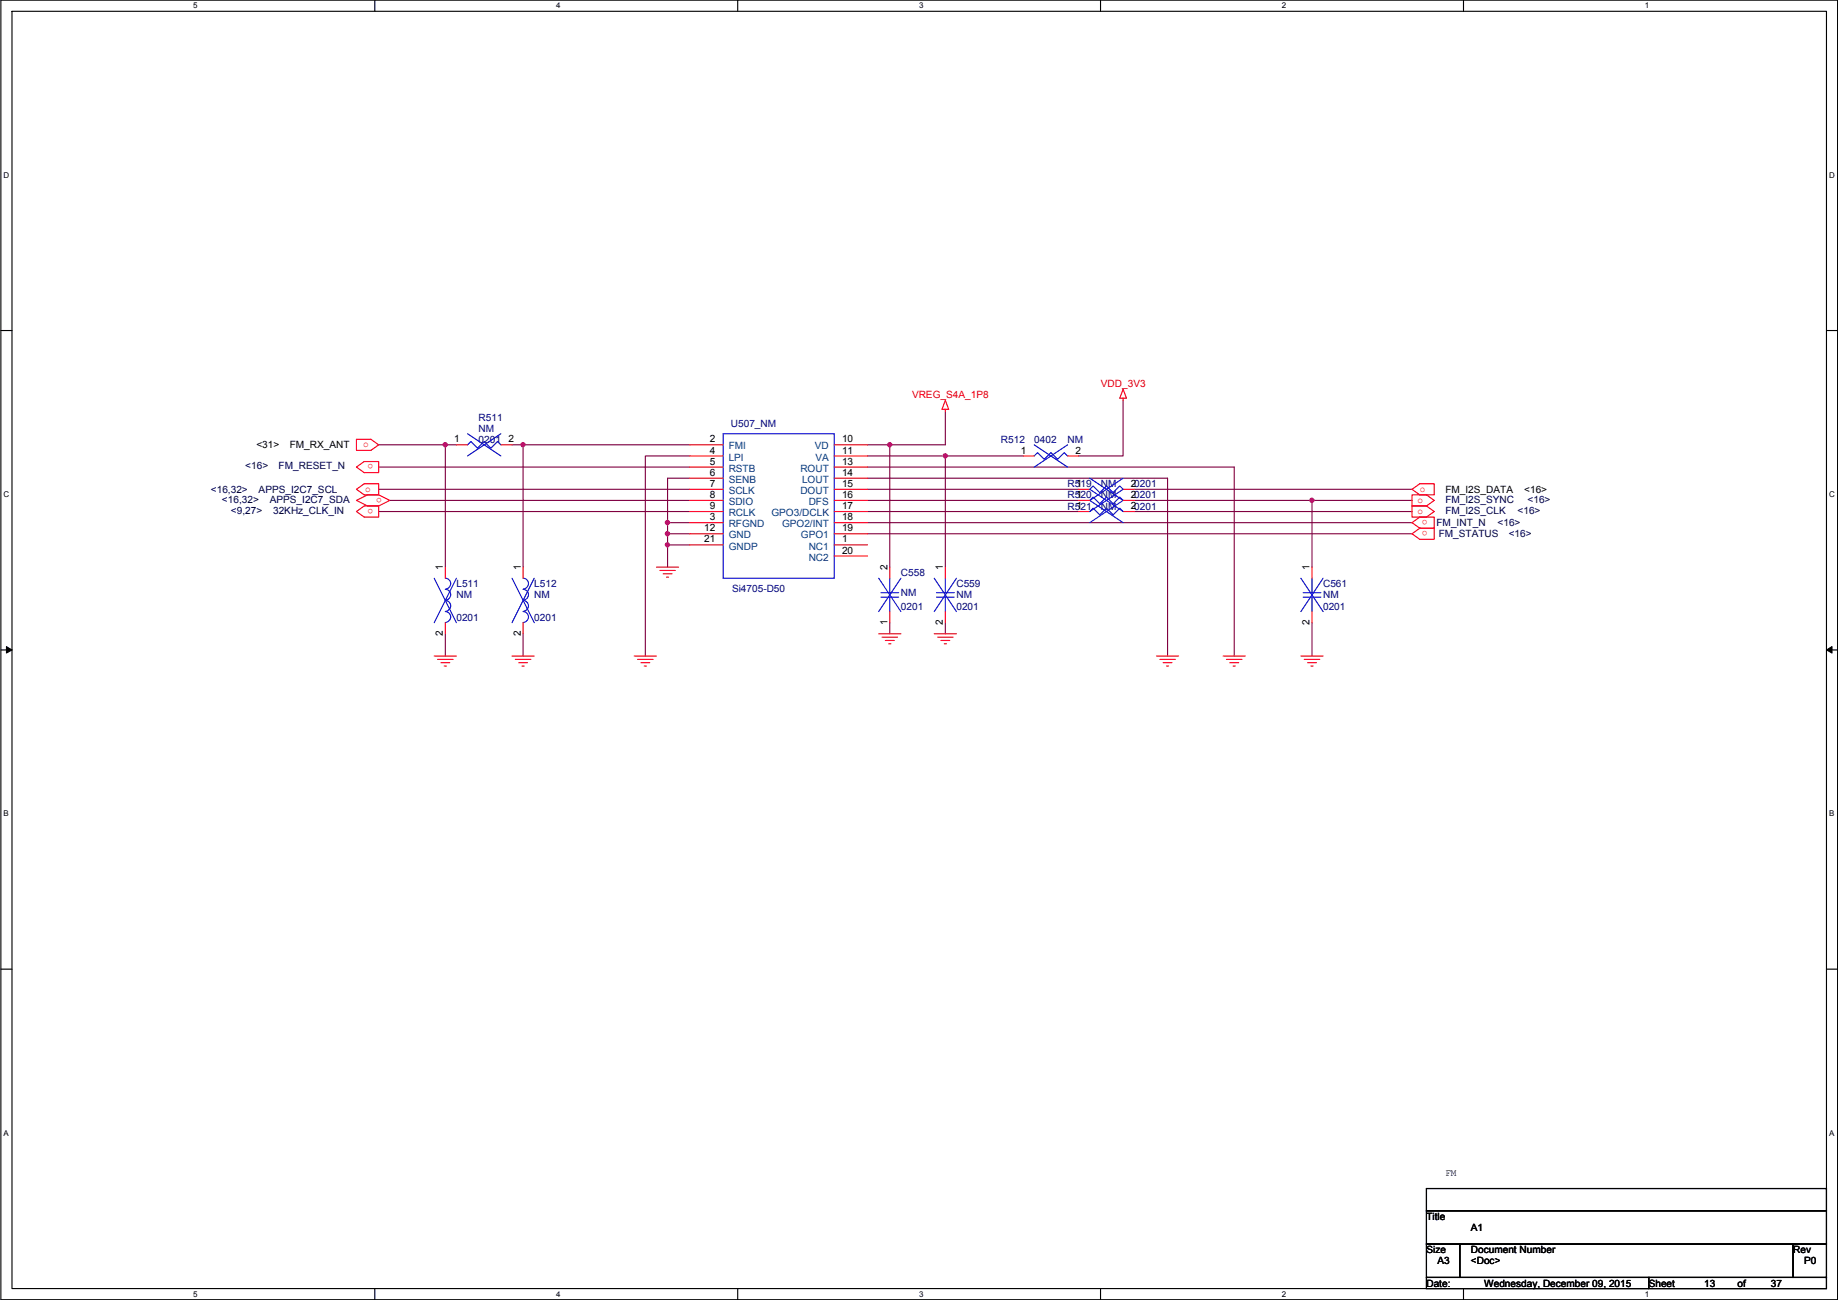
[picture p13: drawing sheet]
<svg xmlns="http://www.w3.org/2000/svg" width="420mm" height="297mm" viewBox="0 0 420 297" stroke-linecap="round" stroke-linejoin="round" font-family="sans-serif">
<defs><g id="words">
<g font-size="2.3" fill="#f00">
<text x="251.7" y="88.5">VDD_3V3</text>
<text x="208.5" y="91">VREG_S4A_1P8</text>
<text x="83" y="102.2">o</text>
<text x="85.3" y="106.1" transform="rotate(180 85.3 106.1)">o</text>
<text x="83.5" y="112.4">o</text>
<text x="87.3" y="113.7" transform="rotate(180 87.3 113.7)">o</text>
<text x="324.6" y="112.4">o</text>
<text x="85.3" y="116.2" transform="rotate(180 85.3 116.2)">o</text>
<text x="324.1" y="114.9">o</text>
<text x="324.1" y="117.5">o</text>
<text x="326.3" y="118.8" transform="rotate(180 326.3 118.8)">o</text>
<text x="326.3" y="121.3" transform="rotate(180 326.3 121.3)">o</text>
</g>
<g font-size="2.3">
<text x="103.8" y="101.1">1</text>
<text x="116.3" y="101.1">2</text>
<text x="162.3" y="101.1">2</text>
<text x="192.5" y="101.1">10</text>
<text x="58.6" y="102.4">&lt;31&gt;</text>
<text x="66.2" y="102.4">FM_RX_ANT</text>
<text x="162.3" y="103.6">4</text>
<text x="162.3" y="106.2">5</text>
<text x="192.5" y="103.6">11</text>
<text x="192.5" y="106.2">13</text>
<text x="233.4" y="103.6">1</text>
<text x="245.8" y="103.6">2</text>
<text x="162.3" y="108.7">6</text>
<text x="162.3" y="111.3">7</text>
<text x="162.3" y="113.8">8</text>
<text x="192.5" y="108.7">14</text>
<text x="192.5" y="111.3">15</text>
<text x="192.5" y="113.8">16</text>
<text x="246.1" y="111.3">1</text>
<text x="246.1" y="113.8">1</text>
<text x="258.5" y="111.3">20201</text>
<text x="258.5" y="113.8">20201</text>
<text x="330.4" y="112.6">FM_I2S_DATA</text>
<text x="348.4" y="112.6">&lt;16&gt;</text>
<text x="162.3" y="116.3">9</text>
<text x="162.3" y="118.9">3</text>
<text x="192.5" y="116.3">17</text>
<text x="192.5" y="118.9">18</text>
<text x="246.1" y="116.3">1</text>
<text x="258.5" y="116.3">20201</text>
<text x="161" y="121.4">12</text>
<text x="161" y="124">21</text>
<text x="192.5" y="121.4">19</text>
<text x="192.5" y="124">1</text>
<text x="101.3" y="130.3" transform="rotate(-90 101.3 130.3)">1</text>
<text x="119" y="130.3" transform="rotate(-90 119 130.3)">1</text>
<text x="192.5" y="126.5">20</text>
<text x="202.9" y="130.3" transform="rotate(-90 202.9 130.3)">2</text>
<text x="215.6" y="130.3" transform="rotate(-90 215.6 130.3)">1</text>
<text x="299.4" y="130.3" transform="rotate(-90 299.4 130.3)">1</text>
<text x="202.9" y="142.8" transform="rotate(-90 202.9 142.8)">1</text>
<text x="215.6" y="142.8" transform="rotate(-90 215.6 142.8)">2</text>
<text x="299.4" y="142.8" transform="rotate(-90 299.4 142.8)">2</text>
<text x="101.3" y="145.3" transform="rotate(-90 101.3 145.3)">2</text>
<text x="119" y="145.3" transform="rotate(-90 119 145.3)">2</text>
<text x="330.4" y="268.6">FM</text>
<text x="326.1" y="278.7">Title</text>
<text x="336.2" y="281.3">A1</text>
<text x="326.1" y="286.3">Size</text>
<text x="336.2" y="286.3">Document Number</text>
<text x="409.9" y="286.3">Rev</text>
<text x="326.1" y="294">Date:</text>
<text x="328.6" y="288.9">A3</text>
<text x="336.2" y="288.9">&lt;Doc&gt;</text>
<text x="339.3" y="294">Wednesday, December 09, 2015</text>
<text x="376.9" y="294">Sheet</text>
<text x="389.6" y="294">13</text>
<text x="397.2" y="294">of</text>
<text x="404.8" y="294">37</text>
<text x="412.4" y="288.9">P0</text>
</g>
<g font-size="2.3" fill="#000080">
<text x="109.4" y="96.1">R511</text>
<text x="109.4" y="98.6">NM</text>
<text x="109.4" y="101.2">0201</text>
<text x="167.1" y="97.6">U507_NM</text>
<text x="228.8" y="101.2">R512</text>
<text x="236.4" y="101.2">0402</text>
<text x="244" y="101.2">NM</text>
<text x="244" y="111.3">R519</text>
<text x="244" y="113.9">R520</text>
<text x="251.7" y="111.3">NM</text>
<text x="251.7" y="113.9">NM</text>
<text x="244" y="116.4">R521</text>
<text x="251.7" y="116.4">NM</text>
<text x="205.9" y="131.7">C558</text>
<text x="104.3" y="134.2">L511</text>
<text x="104.3" y="136.7">NM</text>
<text x="122.1" y="134.2">L512</text>
<text x="122.1" y="136.7">NM</text>
<text x="167.3" y="135.2">Si4705-D50</text>
<text x="205.9" y="136.2">NM</text>
<text x="218.6" y="134.2">C559</text>
<text x="218.6" y="136.7">NM</text>
<text x="302.5" y="134.2">C561</text>
<text x="302.5" y="136.7">NM</text>
<text x="104.3" y="141.8">0201</text>
<text x="122.1" y="141.8">0201</text>
<text x="205.9" y="139.3">0201</text>
<text x="218.6" y="139.3">0201</text>
<text x="302.5" y="139.3">0201</text>
</g>
<g font-size="2.3" fill="#000040">
<text x="56.1" y="107.3">&lt;16&gt;</text>
<text x="63.7" y="107.3">FM_RESET_N</text>
<text x="48.2" y="112.6">&lt;16,32&gt;</text>
<text x="59.1" y="112.6">APPS_I2C7_SCL</text>
<text x="50.7" y="114.9">&lt;16,32&gt;</text>
<text x="52.8" y="117.4">&lt;9,27&gt;</text>
<text x="61.7" y="114.9">APPS_I2C7_SDA</text>
<text x="62.4" y="117.4">32KHz_CLK_IN</text>
<text x="330.4" y="114.9">FM_I2S_SYNC</text>
<text x="330.4" y="117.4">FM_I2S_CLK</text>
<text x="346.9" y="117.4">&lt;16&gt;</text>
<text x="349.2" y="114.9">&lt;16&gt;</text>
<text x="328.4" y="120.2">FM_INT_N</text>
<text x="328.9" y="122.8">FM_STATUS</text>
<text x="342.3" y="120.2">&lt;16&gt;</text>
<text x="344.9" y="122.8">&lt;16&gt;</text>
</g>
<g font-size="2.3" fill="#004080">
<text x="166.6" y="102.7">FMI</text>
<text x="166.6" y="105.2">LPI</text>
<text x="166.6" y="107.8">RSTB</text>
<text x="183" y="107.8">ROUT</text>
<text x="186.3" y="102.7">VD</text>
<text x="186.4" y="105.2">VA</text>
<text x="166.6" y="110.3">SENB</text>
<text x="166.6" y="112.9">SCLK</text>
<text x="183" y="112.9">DOUT</text>
<text x="183.3" y="110.3">LOUT</text>
<text x="166.6" y="115.4">SDIO</text>
<text x="166.6" y="117.9">RCLK</text>
<text x="176.3" y="117.9">GPO3/DCLK</text>
<text x="184.9" y="115.4">DFS</text>
<text x="166.6" y="120.5">RFGND</text>
<text x="166.6" y="123">GND</text>
<text x="166.6" y="125.6">GNDP</text>
<text x="178.8" y="120.5">GPO2/INT</text>
<text x="183.1" y="123">GPO1</text>
<text x="184.9" y="125.6">NC1</text>
<text x="184.9" y="128.1">NC2</text>
</g>
<g font-size="1.8">
<text x="44.2" y="1.9">5</text>
<text x="127.1" y="1.9">4</text>
<text x="210.1" y="1.9">3</text>
<text x="293" y="1.9">2</text>
<text x="376" y="1.9">1</text>
<text x=".8" y="40.6">D</text>
<text x="418.2" y="40.6">D</text>
<text x=".8" y="113.6">C</text>
<text x="418.2" y="113.6">C</text>
<text x=".8" y="186.6">B</text>
<text x="418.2" y="186.6">B</text>
<text x=".8" y="259.5">A</text>
<text x="418.2" y="259.5">A</text>
<text x="44.2" y="296.3">5</text>
<text x="127.1" y="296.3">4</text>
<text x="210.1" y="296.3">3</text>
<text x="293" y="296.3">2</text>
<text x="376" y="296.3">1</text>
</g>
</g></defs>
<path d="M.2 0h419.9v297h-419.9zM2.7 2.6h414.8v291.8h-414.8z" fill="none" stroke="#000" stroke-width=".25"/>
<g fill="#fff">
<path d="M44.2 .3h1v2h-1z"/>
<path d="M44.2 294.7h1v2h-1z"/>
</g>
<path d="M85.7 0v2.6M85.7 294.4v2.6" fill="none" stroke="#000" stroke-width=".25"/>
<g fill="#fff">
<path d="M127.1 .3h1v2h-1z"/>
<path d="M127.1 294.7h1v2h-1z"/>
</g>
<path d="M168.6 0v2.6M168.6 294.4v2.6" fill="none" stroke="#000" stroke-width=".25"/>
<g fill="#fff">
<path d="M210.1 .3h1v2h-1z"/>
<path d="M210.1 294.7h1v2h-1z"/>
</g>
<path d="M251.6 0v2.6M251.6 294.4v2.6" fill="none" stroke="#000" stroke-width=".25"/>
<g fill="#fff">
<path d="M293 .3h1v2h-1z"/>
<path d="M293 294.7h1v2h-1z"/>
</g>
<path d="M334.5 0v2.6M334.5 294.4v2.6" fill="none" stroke="#000" stroke-width=".25"/>
<g fill="#fff">
<path d="M376 .3h1v2h-1z"/>
<path d="M376 294.7h1v2h-1z"/>
<path d="M.8 39h1.3v2h-1.3z"/>
<path d="M418.2 39h1.2v2h-1.2z"/>
<path d="M.8 112h1.3v2h-1.3z"/>
<path d="M418.2 112h1.2v2h-1.2z"/>
</g>
<path d="M.2 75.5h2.5M417.5 75.5h2.6" fill="none" stroke="#000" stroke-width=".25"/>
<g fill="#fff">
<path d="M.8 185h1.2v1.9h-1.2z"/>
<path d="M418.2 185h1.1v1.9h-1.1z"/>
</g>
<path d="M.2 148.5h2.5M417.5 148.5h2.6" fill="none" stroke="#000" stroke-width=".25"/>
<path d="M1.5 147.7l1.2 .8-1.2 .7zM417.5 148.5l1.3-.8v1.5z" fill="#000"/>
<path d="M1.5 147.7l1.2 .8-1.2 .7zM417.5 148.5l1.3-.8v1.5z" fill="none" stroke="#000" stroke-width=".23"/>
<g fill="#fff">
<path d="M.8 257.9h1.2v2h-1.2z"/>
<path d="M418.2 257.9h1.1v2h-1.1z"/>
</g>
<path d="M.2 221.4h2.5M417.5 221.4h2.6" fill="none" stroke="#000" stroke-width=".25"/>
<path d="M101.8 101.6v28M259.3 111.8h63.5M259.3 114.3h40.6M259.3 116.9h63.5" fill="none" stroke="#800040" stroke-width=".25"/>
<circle cx="101.8" cy="101.6" r=".49" fill="#f0f"/>
<circle cx="101.8" cy="101.6" r=".49" fill="none" stroke="#f0f" stroke-width=".25"/>
<path d="M101.8 101.6h2.5M119.6 101.6v28M101.8 144.8v5.1" fill="none" stroke="#800040" stroke-width=".25"/>
<circle cx="119.6" cy="101.6" r=".49" fill="#f0f"/>
<circle cx="119.6" cy="101.6" r=".49" fill="none" stroke="#f0f" stroke-width=".25"/>
<path d="M86.6 101.6h15.2M119.6 101.6h38.1M157.7 119.4h-5.1v2.6M152.6 122h5.1M152.6 122v2.5M119.6 144.8v5.1" fill="none" stroke="#800040" stroke-width=".25"/>
<circle cx="152.6" cy="124.5" r=".49" fill="#f0f"/>
<circle cx="152.6" cy="124.5" r=".49" fill="none" stroke="#f0f" stroke-width=".25"/>
<circle cx="152.6" cy="121.9" r=".49" fill="#f0f"/>
<circle cx="152.6" cy="121.9" r=".49" fill="none" stroke="#f0f" stroke-width=".25"/>
<path d="M86.6 106.7h71.1M157.7 109.3h-5.1v10.1M157.7 124.5h-5.1v5.1" fill="none" stroke="#800040" stroke-width=".25"/>
<circle cx="152.6" cy="119.4" r=".49" fill="#f0f"/>
<circle cx="152.6" cy="119.4" r=".49" fill="none" stroke="#f0f" stroke-width=".25"/>
<path d="M86.6 111.8h71.1M86.6 116.9h71.1M89.1 114.3h68.6M203.4 101.6h12.7" fill="none" stroke="#800040" stroke-width=".25"/>
<circle cx="203.4" cy="101.6" r=".49" fill="#f0f"/>
<circle cx="203.4" cy="101.6" r=".49" fill="none" stroke="#f0f" stroke-width=".25"/>
<path d="M216.1 94v7.6M198.3 104.2h17.8v25.4M216.1 142.3v2.5" fill="none" stroke="#800040" stroke-width=".25"/>
<circle cx="216.1" cy="104.2" r=".49" fill="#f0f"/>
<circle cx="216.1" cy="104.2" r=".49" fill="none" stroke="#f0f" stroke-width=".25"/>
<path d="M198.3 111.8h48.3M198.3 114.3h48.3M216.1 104.2h17.8M322.8 114.3h-22.9v15.3" fill="none" stroke="#800040" stroke-width=".25"/>
<circle cx="299.9" cy="114.3" r=".49" fill="#f0f"/>
<circle cx="299.9" cy="114.3" r=".49" fill="none" stroke="#f0f" stroke-width=".25"/>
<path d="M256.7 91.5v12.7h-10.1M117 101.6h2.6M157.7 104.2h-10.2v45.7M198.3 116.9h48.3M198.3 119.4h124.5M198.3 106.7h83.8v43.2M198.3 109.3h68.6v40.6M198.3 101.6h5.1v28M198.3 122h124.5M203.4 142.3v2.5M299.9 142.3v7.6" fill="none" stroke="#800040" stroke-width=".25"/>
<g fill="none" stroke="#f00" stroke-width=".25">
<path d="M216.1 91.5l.8 2h-1.6zM216.1 93.5v.5M256.7 88.9l.8 2.1h-1.5zM256.7 91v.5M81.5 100.4h3.3l1.8 1.2-1.8 1.3h-3.3zM81.5 106.7l1.8-1.2h3.3v2.5h-3.3zM81.5 111.8l1.8-1.3h3.3v2.6h-3.3zM81.5 114.3l2.5-1.2h2.6l2.5 1.2-2.5 1.3h-2.6zM81.5 116.9l1.8-1.3h3.3v2.6h-3.3zM104.3 101.6h2.6M114.5 101.6h2.5M157.7 101.6h7.6"/>
<path d="M157.7 104.2h7.6M157.7 106.7h7.6M157.7 109.3h7.6M157.7 111.8h7.6M157.7 114.3h7.6M157.7 116.9h7.6M157.7 119.4h7.6M190.7 101.6h7.6M190.7 104.2h7.6M190.7 106.7h7.6M190.7 109.3h7.6M190.7 111.8h7.6"/>
<path d="M190.7 114.3h7.6M190.7 116.9h7.6M190.7 119.4h7.6M233.9 104.2h2.5M244 104.2h2.6M246.6 116.9h2.5M246.6 111.8h2.5M246.6 114.3h2.5M256.7 116.9h2.6M256.7 111.8h2.6M256.7 114.3h2.6M322.8 111.8l1.8-1.3h3.3v2.6h-3.3z"/>
<path d="M322.8 113.1h3.3l1.8 1.2-1.8 1.3h-3.3zM322.8 115.6h3.3l1.8 1.3-1.8 1.3h-3.3zM322.8 119.4l1.8-1.2h3.3v2.5h-3.3zM101.8 129.6v2.5M119.6 129.6v2.5M150.1 129.6h5M150.8 130.3h3.6M151.6 131.1h2M152.3 131.9h.6M157.7 122h7.6M157.7 124.5h7.6M190.7 122h7.6"/>
<path d="M190.7 124.5h7.6M190.7 127h7.6M203.4 139.7v2.6M203.4 129.6v2.5M216.1 129.6v2.5M216.1 139.7v2.6M299.9 129.6v2.5M299.9 139.7v2.6M322.8 122l1.8-1.3h3.3v2.5h-3.3zM99.3 149.9h5M100 150.7h3.6M100.8 151.4h2"/>
<path d="M101.5 152.2h.6M101.8 142.3v2.5M117 149.9h5.1M117.8 150.7h3.6M118.6 151.4h2M119.3 152.2h.5M119.6 142.3v2.5M145 149.9h5.1M145.7 150.7h3.6M146.5 151.4h2M147.3 152.2h.5M200.9 144.8h5"/>
<path d="M201.6 145.6h3.6M202.4 146.3h2M203.1 147.1h.6M213.6 144.8h5M214.3 145.6h3.6M215.1 146.3h2M215.8 147.1h.6M264.4 149.9h5M265.1 150.7h3.6M265.9 151.4h2M266.6 152.2h.6M279.6 149.9h5.1"/>
<path d="M280.4 150.7h3.5M281.1 151.4h2.1M281.9 152.2h.5M297.4 149.9h5.1M298.1 150.7h3.6M298.9 151.4h2M299.7 152.2h.5"/>
</g>
<path d="M326.1 271.6h91.4v5h-91.4zM326.1 276.6h91.4v7.7h-91.4zM326.1 284.3h7.6v7.6h-7.6zM326.1 291.9h50.8v2.5h-50.8zM333.7 284.3h76.2v7.6h-76.2zM376.9 291.9h40.6v2.5h-40.6zM409.9 284.3h7.6v7.6h-7.6z" fill="none" stroke="#000" stroke-width=".25"/>
<g fill="none" stroke="#00f" stroke-width=".25">
<path d="M106.9 99.1l7.6 5.1M114.5 99.1l-7.6 5.1M165.3 99.1h25.4v33h-25.4zM106.9 101.6l.7-.7 1.6 1.5 1.5-1.5 1.5 1.5 1.5-1.5 .8 .7M236.4 104.2l.8-.8 1.5 1.5 1.5-1.5 1.6 1.5 1.5-1.5 .7 .8M236.4 101.6l7.6 5.1M244 101.6l-7.6 5.1M249.1 114.3l7.6 5.1M249.1 109.3l7.6 5M249.1 114.3l.8-.7 1.5 1.5 1.5-1.5 1.6 1.5 1.5-1.5 .7 .7M249.9 111l1.5 1.6 1.5-1.6 1.6 1.6 1.5-1.6 .7 .8-7.6 5.1 .8-.8 1.5 1.5 1.5-1.5 1.6 1.5 1.5-1.5 .7 .8-7.6-5.1zM256.7 114.3l-7.6 5.1"/>
<path d="M256.7 109.3l-7.6 5M99.3 132.1l5 10.2M101.8 132.1a1.25 1.25 0 0 1 1.2 1.3 1.25 1.25 0 0 1-1.2 1.2 1.27 1.27 0 0 1 1.2 1.3 1.27 1.27 0 0 1-1.2 1.3M101.8 137.2a1.25 1.25 0 0 1 1.2 1.3 1.25 1.25 0 0 1-1.2 1.2M101.8 139.7a1.25 1.25 0 0 1 1.2 1.3 1.25 1.25 0 0 1-1.2 1.2M104.3 132.1l-5 10.2M117 132.1l5.1 10.2M119.6 132.1a1.25 1.25 0 0 1 1.2 1.3 1.25 1.25 0 0 1-1.2 1.2 1.27 1.27 0 0 1 1.2 1.3 1.27 1.27 0 0 1-1.2 1.3M119.6 137.2a1.25 1.25 0 0 1 1.2 1.3 1.25 1.25 0 0 1-1.2 1.2M119.6 139.7a1.25 1.25 0 0 1 1.2 1.3 1.25 1.25 0 0 1-1.2 1.2M122.1 132.1l-5.1 10.2M200.9 132.1l5 7.6"/>
<path d="M201.4 136.4h4M201.4 135.4h4M203.4 136.4v3.3M203.4 132.1v3.3M205.9 132.1l-5 7.6M213.6 132.1l5 7.6M214.1 135.4h4M214.1 136.4h4M216.1 132.1v3.3M216.1 136.4v3.3M218.6 132.1l-5 7.6M297.4 132.1l5.1 7.6"/>
<path d="M297.9 135.4h4.1M297.9 136.4h4.1M299.9 132.1v3.3M299.9 136.4v3.3M302.5 132.1l-5.1 7.6"/>
</g>
<circle cx="101.8" cy="101.6" r=".49" fill="#f0f"/>
<circle cx="101.8" cy="101.6" r=".49" fill="none" stroke="#f0f" stroke-width=".25"/>
<circle cx="119.6" cy="101.6" r=".49" fill="#f0f"/>
<circle cx="119.6" cy="101.6" r=".49" fill="none" stroke="#f0f" stroke-width=".25"/>
<circle cx="152.6" cy="124.5" r=".49" fill="#f0f"/>
<circle cx="152.6" cy="124.5" r=".49" fill="none" stroke="#f0f" stroke-width=".25"/>
<circle cx="152.6" cy="121.9" r=".49" fill="#f0f"/>
<circle cx="152.6" cy="121.9" r=".49" fill="none" stroke="#f0f" stroke-width=".25"/>
<circle cx="152.6" cy="119.4" r=".49" fill="#f0f"/>
<circle cx="152.6" cy="119.4" r=".49" fill="none" stroke="#f0f" stroke-width=".25"/>
<circle cx="203.4" cy="101.6" r=".49" fill="#f0f"/>
<circle cx="203.4" cy="101.6" r=".49" fill="none" stroke="#f0f" stroke-width=".25"/>
<circle cx="216.1" cy="104.2" r=".49" fill="#f0f"/>
<circle cx="216.1" cy="104.2" r=".49" fill="none" stroke="#f0f" stroke-width=".25"/>
<circle cx="299.9" cy="114.3" r=".49" fill="#f0f"/>
<circle cx="299.9" cy="114.3" r=".49" fill="none" stroke="#f0f" stroke-width=".25"/>
<use href="#words"/>
</svg>
